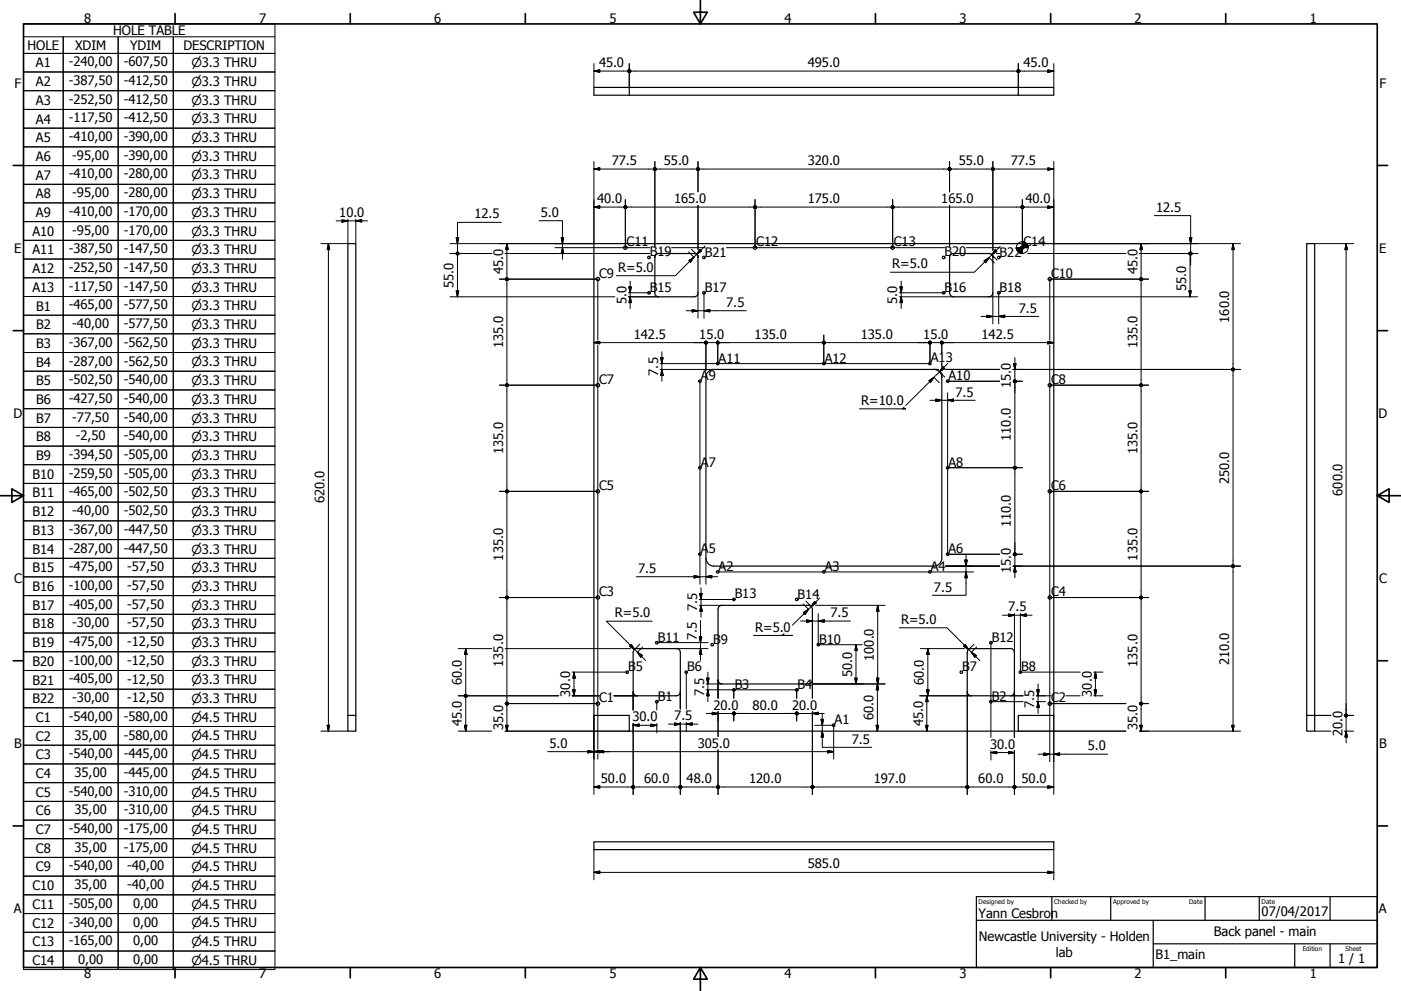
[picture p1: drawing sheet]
<svg xmlns="http://www.w3.org/2000/svg" width="594mm" height="420mm" viewBox="0 0 594 420" stroke-linecap="round" stroke-linejoin="round" font-family="sans-serif">
<defs><g id="words">
<g font-size="5.5">
<text x="35.6" y="9.8">8</text>
<text x="109.9" y="9.8">7</text>
<text x="184.1" y="9.8">6</text>
<text x="258.4" y="9.8">5</text>
<text x="332.6" y="9.8">4</text>
<text x="406.8" y="9.8">3</text>
<text x="481.1" y="9.8">2</text>
<text x="555.4" y="9.8">1</text>
<text x="47.9" y="14.9">HOLE TABLE</text>
<text x="11.7" y="21.1">HOLE</text>
<text x="31.9" y="21.1">XDIM</text>
<text x="55.2" y="21.1">YDIM</text>
<text x="77.8" y="21.1">DESCRIPTION</text>
<text x="15.2" y="28.6">A1</text>
<text x="29.1" y="28.1">-240,00</text>
<text x="52.5" y="28.1">-607,50</text>
<text x="254" y="28.6">45.0</text>
<text x="342.5" y="28.6">495.0</text>
<text x="434" y="28.6">45.0</text>
<text x="6.2" y="37.2">F</text>
<text x="15.2" y="36.6">A2</text>
<text x="29.1" y="36">-387,50</text>
<text x="52.5" y="36">-412,50</text>
<text x="585" y="37.2">F</text>
<text x="15.2" y="44.4">A3</text>
<text x="29.1" y="44">-252,50</text>
<text x="52.5" y="44">-412,50</text>
<text x="15.2" y="52.4">A4</text>
<text x="29.1" y="51.9">-117,50</text>
<text x="52.5" y="51.9">-412,50</text>
<text x="29.1" y="59.9">-410,00</text>
<text x="52.5" y="59.9">-390,00</text>
<text x="15.2" y="60.2">A5</text>
<text x="15.2" y="68.2">A6</text>
<text x="30.6" y="67.8">-95,00</text>
<text x="52.5" y="67.8">-390,00</text>
<text x="259.4" y="70">77.5</text>
<text x="281.5" y="70">55.0</text>
<text x="342.5" y="70">320.0</text>
<text x="406.5" y="70">55.0</text>
<text x="428.6" y="70">77.5</text>
<text x="15.2" y="76.2">A7</text>
<text x="29.1" y="75.7">-410,00</text>
<text x="52.5" y="75.7">-280,00</text>
<text x="30.6" y="83.6">-95,00</text>
<text x="52.5" y="83.6">-280,00</text>
<text x="15.2" y="84.1">A8</text>
<text x="253.2" y="86.2">40.0</text>
<text x="285.8" y="86.2">165.0</text>
<text x="342.5" y="86.2">175.0</text>
<text x="399.2" y="86.2">165.0</text>
<text x="434.8" y="86.2">40.0</text>
<text x="490.2" y="89.8">12.5</text>
<text x="15.2" y="92">A9</text>
<text x="29.1" y="91.5">-410,00</text>
<text x="52.5" y="91.5">-170,00</text>
<text x="143.8" y="92.1">10.0</text>
<text x="201.2" y="92.6">12.5</text>
<text x="229.4" y="92">5.0</text>
<text x="13.7" y="99.9">A10</text>
<text x="30.6" y="99.5">-95,00</text>
<text x="52.5" y="99.5">-170,00</text>
<text x="6" y="107.2">E</text>
<text x="13.7" y="107.9">A11</text>
<text x="29.1" y="107.4">-387,50</text>
<text x="52.5" y="107.4">-147,50</text>
<text x="265.7" y="104.4">C11</text>
<text x="320.7" y="104.4">C12</text>
<text x="379" y="104.4">C13</text>
<text x="434" y="104.4">C14</text>
<text x="584.8" y="107.2">E</text>
<text x="275.5" y="108.7">B19</text>
<text x="298.9" y="108.8">B21</text>
<text x="378.3" y="113.8">R=5.0</text>
<text x="400.6" y="108.7">B20</text>
<text x="423.9" y="108.8">B22</text>
<text x="13.7" y="115.9">A12</text>
<text x="29.1" y="115.4">-252,50</text>
<text x="52.5" y="115.4">-147,50</text>
<text x="213.4" y="116.1" transform="rotate(-90 213.4 116.1)">45.0</text>
<text x="254" y="117.7">C9</text>
<text x="262.1" y="115.3">R=5.0</text>
<text x="445.7" y="117.7">C10</text>
<text x="482.3" y="116.1" transform="rotate(-90 482.3 116.1)">45.0</text>
<text x="13.7" y="123.7">A13</text>
<text x="29.1" y="123.3">-117,50</text>
<text x="52.5" y="123.3">-147,50</text>
<text x="192.3" y="122" transform="rotate(-90 192.3 122)">55.0</text>
<text x="275.5" y="123.7">B</text>
<text x="278.8" y="123.7">15</text>
<text x="298.9" y="123.7">B17</text>
<text x="400.6" y="123.7">B</text>
<text x="403.8" y="123.7">16</text>
<text x="423.9" y="123.7">B18</text>
<text x="503" y="123.4" transform="rotate(-90 503 123.4)">55.0</text>
<text x="15.3" y="131.7">B1</text>
<text x="29.1" y="131.2">-465,00</text>
<text x="52.5" y="131.2">-577,50</text>
<text x="265.6" y="128.8" transform="rotate(-90 265.6 128.8)">5.0</text>
<text x="308" y="130.2">7.5</text>
<text x="380.5" y="128.8" transform="rotate(-90 380.5 128.8)">5.0</text>
<text x="432.1" y="132.6">7.5</text>
<text x="521.2" y="136.8" transform="rotate(-90 521.2 136.8)">160.0</text>
<text x="15.3" y="139.6">B2</text>
<text x="30.6" y="139.1">-40,00</text>
<text x="52.5" y="139.1">-577,50</text>
<text x="268.7" y="143.7">142.5</text>
<text x="296.5" y="143.7">15.0</text>
<text x="320" y="143.7">135.0</text>
<text x="365" y="143.7">135.0</text>
<text x="391.5" y="143.7">15.0</text>
<text x="416.2" y="143.7">142.5</text>
<text x="15.3" y="147.5">B3</text>
<text x="29.1" y="147">-367,00</text>
<text x="52.5" y="147">-562,50</text>
<text x="213.4" y="147.6" transform="rotate(-90 213.4 147.6)">135.0</text>
<text x="482.3" y="147.6" transform="rotate(-90 482.3 147.6)">135.0</text>
<text x="15.3" y="155.4">B4</text>
<text x="29.1" y="155">-287,00</text>
<text x="52.5" y="155">-562,50</text>
<text x="304.7" y="153.8">A11</text>
<text x="349.7" y="153.8">A12</text>
<text x="394.7" y="153.6">A13</text>
<text x="279.1" y="159.2" transform="rotate(-90 279.1 159.2)">7.5</text>
<text x="297.2" y="161.2">A</text>
<text x="300.5" y="161.2">9</text>
<text x="402.2" y="161.2">A10</text>
<text x="15.3" y="163.3">B5</text>
<text x="29.1" y="162.9">-502,50</text>
<text x="52.5" y="162.9">-540,00</text>
<text x="254" y="162.7">C7</text>
<text x="428.7" y="164.4" transform="rotate(-90 428.7 164.4)">15.0</text>
<text x="445.7" y="162.7">C8</text>
<text x="15.3" y="171.3">B6</text>
<text x="29.1" y="170.9">-427,50</text>
<text x="52.5" y="170.9">-540,00</text>
<text x="365.2" y="171.7">R=10.0</text>
<text x="405.1" y="168.1">7.5</text>
<text x="5.7" y="177.1">D</text>
<text x="15.3" y="179.2">B7</text>
<text x="30.6" y="178.8">-77,50</text>
<text x="52.5" y="178.8">-540,00</text>
<text x="584.5" y="177.1">D</text>
<text x="15.3" y="187.2">B8</text>
<text x="32.1" y="186.7">-2,50</text>
<text x="52.5" y="186.7">-540,00</text>
<text x="428.7" y="186.8" transform="rotate(-90 428.7 186.8)">110.0</text>
<text x="15.3" y="195.1">B9</text>
<text x="29.1" y="194.6">-394,50</text>
<text x="52.5" y="194.6">-505,00</text>
<text x="213.4" y="192.6" transform="rotate(-90 213.4 192.6)">135.0</text>
<text x="297.2" y="197.9">A</text>
<text x="300.5" y="197.9">7</text>
<text x="402.2" y="197.8">A8</text>
<text x="482.3" y="192.6" transform="rotate(-90 482.3 192.6)">135.0</text>
<text x="13.8" y="203">B10</text>
<text x="29.1" y="202.5">-259,50</text>
<text x="52.5" y="202.5">-505,00</text>
<text x="254" y="207.7">C5</text>
<text x="445.7" y="207.7">C6</text>
<text x="521.2" y="205.1" transform="rotate(-90 521.2 205.1)">250.0</text>
<text x="13.8" y="210.9">B11</text>
<text x="29.1" y="210.5">-465,00</text>
<text x="52.5" y="210.5">-502,50</text>
<text x="137.6" y="213.5" transform="rotate(-90 137.6 213.5)">620.0</text>
<text x="569.2" y="210.2" transform="rotate(-90 569.2 210.2)">600.0</text>
<text x="13.8" y="218.9">B12</text>
<text x="30.6" y="218.4">-40,00</text>
<text x="52.5" y="218.4">-502,50</text>
<text x="13.8" y="226.8">B13</text>
<text x="29.1" y="226.4">-367,00</text>
<text x="52.5" y="226.4">-447,50</text>
<text x="428.7" y="223.5" transform="rotate(-90 428.7 223.5)">110.0</text>
<text x="13.8" y="234.7">B14</text>
<text x="29.1" y="234.3">-287,00</text>
<text x="52.5" y="234.3">-447,50</text>
<text x="213.4" y="237.7" transform="rotate(-90 213.4 237.7)">135.0</text>
<text x="297.2" y="234.5">A</text>
<text x="300.5" y="234.5">5</text>
<text x="402.2" y="234.5">A6</text>
<text x="482.3" y="237.7" transform="rotate(-90 482.3 237.7)">135.0</text>
<text x="13.8" y="242.6">B15</text>
<text x="29.1" y="242.2">-475,00</text>
<text x="54" y="242.2">-57,50</text>
<text x="270.6" y="242.9">7.5</text>
<text x="304.7" y="242.1">A2</text>
<text x="349.7" y="242">A3</text>
<text x="394.7" y="242.1">A4</text>
<text x="428.7" y="242.8" transform="rotate(-90 428.7 242.8)">15.0</text>
<text x="6" y="247.2">C</text>
<text x="13.8" y="250.5">B16</text>
<text x="29.1" y="250.1">-100,00</text>
<text x="54" y="250.1">-57,50</text>
<text x="396" y="250.8">7.5</text>
<text x="584.8" y="247.2">C</text>
<text x="254" y="252.7">C3</text>
<text x="311.5" y="253.7">B13</text>
<text x="338.2" y="253.8">B14</text>
<text x="445.7" y="252.7">C4</text>
<text x="13.8" y="258.5">B17</text>
<text x="29.1" y="258">-405,00</text>
<text x="54" y="258">-57,50</text>
<text x="260.7" y="261.8">R=5.0</text>
<text x="295.7" y="259.2" transform="rotate(-90 295.7 259.2)">7.5</text>
<text x="352.2" y="261.7">7.5</text>
<text x="427.5" y="259.2">7.5</text>
<text x="13.8" y="266.4">B18</text>
<text x="30.6" y="266">-30,00</text>
<text x="54" y="266">-57,50</text>
<text x="320.2" y="267.8">R=5.0</text>
<text x="382.1" y="264.6">R=5.0</text>
<text x="13.8" y="274.4">B19</text>
<text x="29.1" y="273.9">-475,00</text>
<text x="54" y="273.9">-12,50</text>
<text x="278.9" y="272.1">B11</text>
<text x="295.5" y="271.5" transform="rotate(-90 295.5 271.5)">7.5</text>
<text x="302.4" y="272.8">B</text>
<text x="305.6" y="272.8">9</text>
<text x="347.4" y="272.8">B10</text>
<text x="420.6" y="272.1">B12</text>
<text x="29.1" y="281.9">-100,00</text>
<text x="54" y="281.9">-12,50</text>
<text x="370.5" y="280.1" transform="rotate(-90 370.5 280.1)">100.0</text>
<text x="521.2" y="281.9" transform="rotate(-90 521.2 281.9)">210.0</text>
<text x="13.8" y="282.3">B20</text>
<text x="213.4" y="282.6" transform="rotate(-90 213.4 282.6)">135.0</text>
<text x="266.4" y="284.5">B</text>
<text x="269.6" y="284.5">5</text>
<text x="291.4" y="284.5">B6</text>
<text x="361.4" y="287" transform="rotate(-90 361.4 287)">50.0</text>
<text x="408.1" y="284.6">B</text>
<text x="411.3" y="284.6">7</text>
<text x="433.1" y="284.5">B8</text>
<text x="482.3" y="282.6" transform="rotate(-90 482.3 282.6)">135.0</text>
<text x="13.8" y="290.2">B21</text>
<text x="29.1" y="289.7">-405,00</text>
<text x="54" y="289.8">-12,50</text>
<text x="195.9" y="290.3" transform="rotate(-90 195.9 290.3)">60.0</text>
<text x="311.5" y="292">B3</text>
<text x="338.2" y="292.1">B4</text>
<text x="391.8" y="290.3" transform="rotate(-90 391.8 290.3)">60.0</text>
<text x="13.8" y="298.2">B22</text>
<text x="30.6" y="297.7">-30,00</text>
<text x="54" y="297.7">-12,50</text>
<text x="241.8" y="295.3" transform="rotate(-90 241.8 295.3)">30.0</text>
<text x="254" y="297.7">C1</text>
<text x="278.9" y="297.1">B1</text>
<text x="298.6" y="295.1" transform="rotate(-90 298.6 295.1)">7.5</text>
<text x="420.6" y="297.1">B2</text>
<text x="445.7" y="297.7">C2</text>
<text x="462.9" y="295.3" transform="rotate(-90 462.9 295.3)">30.0</text>
<text x="29.1" y="305.6">-540,00</text>
<text x="52.5" y="305.6">-580,00</text>
<text x="268.2" y="305.9">30.0</text>
<text x="285.9" y="305.4">7.5</text>
<text x="302.5" y="300.8">20.0</text>
<text x="319.2" y="300.8">80.0</text>
<text x="335.9" y="300.8">20.0</text>
<text x="370.4" y="305.3" transform="rotate(-90 370.4 305.3)">60.0</text>
<text x="438.6" y="300.1" transform="rotate(-90 438.6 300.1)">7.5</text>
<text x="15.2" y="306">C1</text>
<text x="195.9" y="307.8" transform="rotate(-90 195.9 307.8)">45.0</text>
<text x="213.4" y="309.5" transform="rotate(-90 213.4 309.5)">35.0</text>
<text x="353.9" y="307.1">A1</text>
<text x="391.4" y="307.8" transform="rotate(-90 391.4 307.8)">45.0</text>
<text x="482.3" y="309.5" transform="rotate(-90 482.3 309.5)">35.0</text>
<text x="6" y="317.2">B</text>
<text x="15.2" y="314">C2</text>
<text x="31.6" y="313.5">35,00</text>
<text x="52.5" y="313.5">-580,00</text>
<text x="233" y="317.1">5.0</text>
<text x="295.8" y="317.1">305.0</text>
<text x="361.3" y="315.3">7.5</text>
<text x="419.8" y="317.5">30.0</text>
<text x="569.2" y="312" transform="rotate(-90 569.2 312)">20.0</text>
<text x="584.8" y="317.2">B</text>
<text x="15.2" y="321.9">C3</text>
<text x="29.1" y="321.5">-540,00</text>
<text x="52.5" y="321.5">-445,00</text>
<text x="461.3" y="318.2">5.0</text>
<text x="15.2" y="329.9">C4</text>
<text x="31.6" y="329.4">35,00</text>
<text x="52.5" y="329.4">-445,00</text>
<text x="254.8" y="332.1">50.0</text>
<text x="273.2" y="332.1">60.0</text>
<text x="291.1" y="332.1">48.0</text>
<text x="317.7" y="332.1">120.0</text>
<text x="370.5" y="332.1">197.0</text>
<text x="414.8" y="332.1">60.0</text>
<text x="433.2" y="332.1">50.0</text>
<text x="15.2" y="337.8">C5</text>
<text x="29.1" y="337.4">-540,00</text>
<text x="52.5" y="337.4">-310,00</text>
<text x="15.2" y="345.7">C6</text>
<text x="31.6" y="345.2">35,00</text>
<text x="52.5" y="345.2">-310,00</text>
<text x="15.2" y="353.7">C7</text>
<text x="29.1" y="353.2">-540,00</text>
<text x="52.5" y="353.2">-175,00</text>
<text x="15.2" y="361.5">C8</text>
<text x="31.6" y="361.1">35,00</text>
<text x="52.5" y="361.1">-175,00</text>
<text x="15.2" y="369.5">C9</text>
<text x="29.1" y="369">-540,00</text>
<text x="54" y="369">-40,00</text>
<text x="342.5" y="368.2">585.0</text>
<text x="13.7" y="377.4">C10</text>
<text x="31.6" y="377">35,00</text>
<text x="54" y="377">-40,00</text>
<text x="5.9" y="387.1">A</text>
<text x="13.7" y="385.4">C11</text>
<text x="29.1" y="384.9">-505,00</text>
<text x="56.5" y="384.9">0,00</text>
<text x="415" y="389">Yann Cesbron</text>
<text x="535" y="388.3">07/04/2017</text>
<text x="584.7" y="387.1">A</text>
<text x="13.7" y="393.3">C12</text>
<text x="29.1" y="392.9">-340,00</text>
<text x="56.5" y="392.9">0,00</text>
<text x="13.7" y="401.2">C13</text>
<text x="29.1" y="400.7">-165,00</text>
<text x="56.5" y="400.7">0,00</text>
<text x="415.1" y="398.9">Newcastle University - Holden</text>
<text x="514.7" y="396.7">Back panel - main</text>
<text x="447.7" y="405.6">lab</text>
<text x="490" y="406.8">B1_main</text>
<text x="13.7" y="409.2">C14</text>
<text x="33.1" y="408.7">0,00</text>
<text x="56.5" y="408.7">0,00</text>
<text x="567.4" y="408.3">1 / 1</text>
<text x="35.6" y="414.6">8</text>
<text x="109.9" y="414.6">7</text>
<text x="184.1" y="414.6">6</text>
<text x="258.4" y="414.6">5</text>
<text x="332.6" y="414.6">4</text>
<text x="406.8" y="414.6">3</text>
<text x="481.1" y="414.6">2</text>
<text x="555.4" y="414.6">1</text>
</g>
<g font-size="5.3">
<text x="81.2" y="28.5">⌀3.3 THRU</text>
<text x="81.2" y="36.4">⌀3.3 THRU</text>
<text x="81.2" y="44.4">⌀3.3 THRU</text>
<text x="81.2" y="52.3">⌀3.3 THRU</text>
<text x="81.2" y="60.2">⌀3.3 THRU</text>
<text x="81.2" y="68.2">⌀3.3 THRU</text>
<text x="81.2" y="76.1">⌀3.3 THRU</text>
<text x="81.2" y="84">⌀3.3 THRU</text>
<text x="81.2" y="91.9">⌀3.3 THRU</text>
<text x="81.2" y="99.9">⌀3.3 THRU</text>
<text x="81.2" y="107.8">⌀3.3 THRU</text>
<text x="81.2" y="115.7">⌀3.3 THRU</text>
<text x="81.2" y="123.7">⌀3.3 THRU</text>
<text x="81.2" y="131.6">⌀3.3 THRU</text>
<text x="81.2" y="139.5">⌀3.3 THRU</text>
<text x="81.2" y="147.4">⌀3.3 THRU</text>
<text x="81.2" y="155.4">⌀3.3 THRU</text>
<text x="81.2" y="163.3">⌀3.3 THRU</text>
<text x="81.2" y="171.2">⌀3.3 THRU</text>
<text x="81.2" y="179.2">⌀3.3 THRU</text>
<text x="81.2" y="187">⌀3.3 THRU</text>
<text x="81.2" y="195">⌀3.3 THRU</text>
<text x="81.2" y="202.9">⌀3.3 THRU</text>
<text x="81.2" y="210.9">⌀3.3 THRU</text>
<text x="81.2" y="218.8">⌀3.3 THRU</text>
<text x="81.2" y="226.7">⌀3.3 THRU</text>
<text x="81.2" y="234.7">⌀3.3 THRU</text>
<text x="81.2" y="242.5">⌀3.3 THRU</text>
<text x="81.2" y="250.5">⌀3.3 THRU</text>
<text x="81.2" y="258.4">⌀3.3 THRU</text>
<text x="81.2" y="266.4">⌀3.3 THRU</text>
<text x="81.2" y="274.3">⌀3.3 THRU</text>
<text x="81.2" y="282.2">⌀3.3 THRU</text>
<text x="81.2" y="290.2">⌀3.3 THRU</text>
<text x="81.2" y="298">⌀3.3 THRU</text>
<text x="81.2" y="306">⌀4.5 THRU</text>
<text x="81.2" y="313.9">⌀4.5 THRU</text>
<text x="81.2" y="321.9">⌀4.5 THRU</text>
<text x="81.2" y="329.8">⌀4.5 THRU</text>
<text x="81.2" y="337.7">⌀4.5 THRU</text>
<text x="81.2" y="345.6">⌀4.5 THRU</text>
<text x="81.2" y="353.5">⌀4.5 THRU</text>
<text x="81.2" y="361.5">⌀4.5 THRU</text>
<text x="81.2" y="369.4">⌀4.5 THRU</text>
<text x="81.2" y="377.4">⌀4.5 THRU</text>
<text x="81.2" y="385.3">⌀4.5 THRU</text>
<text x="81.2" y="393.2">⌀4.5 THRU</text>
<text x="81.2" y="401.1">⌀4.5 THRU</text>
<text x="81.2" y="409">⌀4.5 THRU</text>
</g>
<g font-size="2.7">
<text x="415" y="383.3">Designed by</text>
<text x="447" y="383.3">Checked by</text>
<text x="472" y="383.3">Approved by</text>
<text x="504.3" y="383.1">Date</text>
<text x="535" y="383.1">Date</text>
<text x="552.4" y="403.3">Edition</text>
<text x="570.5" y="403.3">Sheet</text>
</g>
</g></defs>
<!-- layer: Visible (ISO) -->
<g fill="none" stroke="#000" stroke-width=".51">
<path d="M266.8 37.1h180v3.3h-15v-3.3M266.8 40.4v-3.3h-15v3.3h180M251.8 103.3h195v200h-15v6.7h-165v-6.7h-15zM277.7 109.1l-.1 15.1 .5 1.1 1.2 .5h15M294.3 107.5h-15l-1.2 .5-.5 1.2M294.4 107.5l1.1 .5 .5 1.2M296 109.1v15M402.7 109.1v15.1l.4 1.1 1.2 .5h15.1l1.1-.5 .5-1.1v-15.1M402.7 109.2l.4-1.2 1.2-.5h15.1l1.1 .5 .5 1.2M296 124.2l-.5 1.1-1.1 .5M396 156.6h-93.3a3.3 3.3 0 0 0-3.4 3.4v76.6M396 156.6a3.3 3.3 0 0 1 3.4 3.4v76.6"/>
<path d="M299.3 236.7a3.3 3.3 0 0 0 3.4 3.3h93.3M399.4 236.7a3.3 3.3 0 0 1-3.4 3.3M305 257.1l1.1-.5h36.7l1.2 .5 .5 1.2v30l-.5 1.2-1.2 .5h-36.6l-1.2-.5-.5-1.2v-30zM268.5 276.6v16.7l.5 1.2 1.2 .5M270.2 274.9l-1.2 .5-.5 1.2M270.2 275h16.6M286.8 274.9l1.2 .5 .5 1.2M288.5 276.6v16.7l-.5 1.2-1.2 .5M410.1 276.6v16.7l.5 1.2 1.2 .5h16.7l1.2-.5 .4-1.2v-16.7M411.8 275h16.7M411.8 274.9l-1.2 .5-.5 1.2M428.5 274.9l1.2 .5 .4 1.2"/>
<path d="M270.2 295h16.6M147.5 303.3h3.4v6.7h-3.4zM147.5 303.3v-200h3.4v200M554.1 303.3v-200h3.4v206.7h-3.4v-6.7h3.4M251.8 356.9h195v3.3h-195z"/>
<circle cx="253.5" cy="118.3" r=".73"/>
<circle cx="265.1" cy="105" r=".73"/>
<circle cx="275.2" cy="109.2" r=".54"/>
<circle cx="298.5" cy="109.2" r=".54"/>
<circle cx="320.1" cy="105" r=".73"/>
<circle cx="378.5" cy="105" r=".73"/>
<circle cx="400.1" cy="109.2" r=".54"/>
<circle cx="423.5" cy="109.2" r=".54"/>
<circle cx="433.5" cy="105" r=".73"/>
<circle cx="445.2" cy="118.3" r=".73"/>
<circle cx="275.2" cy="124.2" r=".54"/>
<circle cx="298.5" cy="124.2" r=".54"/>
<circle cx="400.1" cy="124.2" r=".54"/>
<circle cx="423.5" cy="124.2" r=".54"/>
<circle cx="304.3" cy="154.1" r=".54"/>
<circle cx="349.3" cy="154.1" r=".54"/>
<circle cx="394.3" cy="154.1" r=".54"/>
<circle cx="253.5" cy="163.3" r=".73"/>
<circle cx="296.8" cy="161.6" r=".54"/>
<circle cx="401.9" cy="161.6" r=".54"/>
<circle cx="445.2" cy="163.3" r=".73"/>
<circle cx="296.8" cy="198.3" r=".54"/>
<circle cx="401.9" cy="198.3" r=".54"/>
<circle cx="253.5" cy="208.3" r=".73"/>
<circle cx="445.2" cy="208.3" r=".73"/>
<circle cx="296.8" cy="235" r=".54"/>
<circle cx="401.9" cy="235" r=".54"/>
<circle cx="253.5" cy="253.3" r=".73"/>
<circle cx="304.3" cy="242.5" r=".54"/>
<circle cx="311.2" cy="254.1" r=".54"/>
<circle cx="337.9" cy="254.1" r=".54"/>
<circle cx="349.3" cy="242.5" r=".54"/>
<circle cx="394.3" cy="242.5" r=".54"/>
<circle cx="445.2" cy="253.3" r=".73"/>
<circle cx="278.5" cy="272.5" r=".54"/>
<circle cx="302" cy="273.3" r=".54"/>
<circle cx="347" cy="273.3" r=".54"/>
<circle cx="420.1" cy="272.5" r=".54"/>
<circle cx="253.5" cy="298.3" r=".73"/>
<circle cx="266" cy="285" r=".54"/>
<circle cx="278.5" cy="297.5" r=".54"/>
<circle cx="291" cy="285" r=".54"/>
<circle cx="311.2" cy="292.5" r=".54"/>
<circle cx="337.9" cy="292.5" r=".54"/>
<circle cx="407.6" cy="285" r=".54"/>
<circle cx="420.1" cy="297.5" r=".54"/>
<circle cx="432.7" cy="285" r=".54"/>
<circle cx="445.2" cy="298.3" r=".73"/>
<circle cx="353.5" cy="307.5" r=".54"/>
</g>
<!-- layer: Border (ISO) -->
<g fill="none" stroke="#000" stroke-width=".7">
<path d="M10 10.1h574v400.1h-574zM74.2 5.8v4.3M148.5 5.8v4.3M222.8 5.8v4.3M297 .2v9.9l-2.9-4.9h5.8l-2.9 4.9M371.2 5.8v4.3M445.5 5.8v4.3M519.7 5.8v4.3M5.6 70.1h4.4M584 70.1h4.4M5.6 140.2h4.4M584 140.2h4.4"/>
<path d="M0 210.2h10l-5-3v5.8l5-2.8M584 210.2l5 2.8v-5.8l-5 3h10M5.6 280.1h4.4M584 280.1h4.4M5.6 350.2h4.4M584 350.2h4.4M74.2 410.2v4.4M148.5 410.2v4.4M222.8 410.2v4.4M297 410.2l2.9 4.9h-5.8l2.9-4.9v10M371.2 410.2v4.4M445.5 410.2v4.4"/>
<path d="M519.7 410.2v4.4"/>
</g>
<!-- layer: Title (ISO) -->
<path d="M414 380.2h170v30h-170zM414 390.2h170M446 380.2v10M471 380.2v10M489 390.2v20M511 380.2v10M534 380.2v10M564 380.2v10M489 400.2h95M549 400.2v10M564 400.2v10" fill="none" stroke="#000" stroke-width=".51"/>
<!-- layer: Dimension (ISO) -->
<g fill="none" stroke="#000" stroke-width=".42">
<path d="M251.8 30.1l2.5-.5v1zM251.8 30.1h14.4M251.8 27v10.1M266.8 27v10.1M267.5 30.1h163.7M431.8 27v10.1M432.4 30.1h14.4M444.3 29.6l2.5 .5-2.5 .5zM446.8 27v10.1M251.8 71.7l2.5-.5v.9zM251.8 68.5v34.8h-61M251.8 71.7h25.3"/>
<path d="M277.7 68.5v36.1M278.3 71.7h17M296 68.5v12.8M296.6 71.7h105.4M402.7 68.5v12.8M403.3 71.7h17.1M421 68.5v37.7M421.6 71.7h25.2M444.3 71.2l2.5 .5-2.5 .4zM446.8 68.5v34.8h79.2M142.5 93.6h13.3M145 93.2l2.5 .4-2.5 .5z"/>
<path d="M147.5 92.9v10.4h-11.4M150.9 93.6l2.5-.4v.9zM150.9 92.9v10.4M212.6 94.3h-18.6v13.2M228.6 93.6h9.9v16.4M251.8 87.8l2.5-.5v1zM251.8 87.8h12.7M265.2 84.6v20.4M265.8 87.8h53.7M296 87v18.8M320.2 84.6v20.4M320.8 87.8h57.1"/>
<path d="M378.5 84.6v20.4M379.1 87.8h53.8M402.7 87v17.6M433.5 84.6v17.4M434.1 87.8h12.7M444.3 87.3l2.5 .5-2.5 .5zM489.5 91.4h15.4v16.1M139.3 103.3l.5 2.5h-1.1zM139.3 103.3v206.7M190.8 107.5h17.7M193.5 100.8h1l-.5 2.5zM194 108.1v17.7"/>
<path d="M211.8 118.3h41.7v26M214.2 107.5h61.3M214.9 103.3l.6 2.5h-1.1zM214.9 103.3v14.4M214.9 118.9v43.8M235.3 105h40.2M238 100.8h1l-.5 2.5zM238.5 105l.5 2.5h-1zM267.2 119.2v11.6M277.7 108.8v.3M284.8 105h14.1M292 106.8l2.3 2.3"/>
<path d="M292.1 110.5l2.1-1.4-1.4 2.1zM293.2 105.6l2.3 2.4M296 108.3v.8M296.8 105.8l.7 .7-2.1 1.4zM299 104.3l-12.6 12.6h-25M308.1 105h92.5M382.1 119.2v11.6M402.7 108.8v.3M409.8 105h14.1M417.3 110.6l2.1-1.4-1.4 2.2zM419.4 107.5h.8M419.4 109.1l2.2 2.4"/>
<path d="M420.5 108l2.3 2.3M421 108.3v.8M422 105.9l.7 .7-2.1 1.5zM422.5 107.5h1.4M424.1 104.5l-11 10.9h-35.5M435.9 107.5h41.5M483.1 107.5h25M483.9 103.3l.5 2.5h-1zM483.9 103.3v14.4M483.9 118.9v43.8M487 118.3h-41.9v26M504.4 100.8h1l-.5 2.5z"/>
<path d="M504.6 108.1v17.7M504.9 108.1v4.4M522.9 103.3l.4 2.5h-.9zM522.9 103.3v52.7M557.5 103.3h16.5M570.8 103.3l.5 2.5h-1zM570.8 103.3v199.4M190.8 125.8h69.9M193.5 123.3h1l-.5 2.5zM266.4 125.8h12.9M266.4 124.1h8.7M266.7 121.6h1l-.5 2.5z"/>
<path d="M267.2 125.8l.5 2.5h-1zM291 131.7h25.4M293.5 131.3l2.5 .4-2.5 .5zM296 124.1v10.8M298.5 131.7l2.5-.4v.9zM298.5 124.1v10.8M381.4 125.8h22.9M381.4 124.1h18.8M381.6 121.6h1.1l-.6 2.5zM382.1 125.8l.6 2.5h-1.1zM416 134.2h24.5M418.5 133.6l2.5 .6-2.5 .5z"/>
<path d="M419.4 125.8h88.4M421 124.1v13.2M423.5 134.2l2.5-.6v1.1zM423.5 124.1v13.2M504.2 123.3h.9l-.5 2.5zM251.8 145.3l2.5-.5v1zM251.8 145.3h46.9M253.5 146.3v171.4M279.9 156.6h22.7M280.2 151.6h1l-.5 2.6zM280.7 156.6l.5 2.6h-1zM280.7 149.1v12.5"/>
<path d="M299.3 145.3h5.1M299.3 144.5v12.6M304.4 144.5v9.7M304.9 145.3h43.8M349.3 142.1v12.1M349.9 145.3h43.8M394.3 145.3h5.1M394.3 144.5v9.7h-114.4M396 156.6h2M396 160l-12 11.9M396 160l2.3 2.2M398.3 157.6l2.3 2.3"/>
<path d="M398.4 157.6l-2.4 2.4M399.4 144.5v5.1M399.4 153.8v1.5M399.4 158.1v1.9M399.8 155.5l.7 .8-2.1 1.3zM399.9 145.3h46.9M400.7 156.6h23.2M401.9 154.1l-3.5 3.5M429.6 156.6h96.4M429.8 154.2h1l-.5 2.4zM430.3 151.6v10M444.3 144.8l2.5 .5-2.5 .5z"/>
<path d="M445.1 146.3v176.6M522.9 157.3v82.1M211.8 163.3h41.7M214.9 163.9v43.8M296.8 161.6v86.1M383.4 172.6l-.7 .7h1.3h-19.6M393.9 161.4l2.1-1.4-1.4 2.1zM394.3 169.7h19.2M396.8 169.2l2.6 .5-2.6 .5zM401.8 169.7l2.5-.5v1zM401.8 166.5v68.5h22.1M401.8 161.6h22.1"/>
<path d="M429.6 161.6h3.9M430.3 162.3v35.4M445.1 163.3h41.9M483.9 163.9v43.8M401.8 198.3h31.7M430.3 198.9v35.5M211.8 208.3h41.7M214.9 209v43.7M445.1 208.3h41.9M483.9 209v43.7M299.3 236.6v11.1M409.1 237.5h1l-.5 2.5z"/>
<path d="M409.6 235v17.4h-14.3M429.6 235h3.9M430.3 235v10M211.8 253.3h41.7M214.9 253.9v43.8M269.8 244.5h34.6M294.3 244l2.5 .5-2.5 .5zM296.5 256.6h9.6M296.5 254.2h14.6M296.7 251.6h1.1l-.6 2.6zM297.2 256.6l.6 2.5h-1.1zM297.2 249.2v12.5"/>
<path d="M299.3 244.5l2.5-.5v1zM304.4 242.5h108.4M340.6 256.1l2.2 2.2M340.7 259.7l2.1-1.4-1.4 2.2zM341.8 254.9l2.2 2.3M342.8 256.6h.9M345.4 255l.7 .7-2.1 1.5zM345.9 256.6h29.4M347.3 253.8l-11.3 11.2M347.5 253.6v.1M372.2 256.6l.5 2.5h-1zM372.2 256.6v33.4"/>
<path d="M401 240h22.9M409.6 242.5l.5 2.5h-1zM429.6 240h96.4M430.3 240l.5 2.5h-1zM445.1 253.3h41.9M483.9 253.9v43.8M522.9 240.6v69.4M194.3 275h14.2M197.5 275l.5 2.5h-1zM197.5 275v19.4M214.2 275h53.1M267 273.9l.7-.7 1.4 2.2z"/>
<path d="M269.3 275h.9M270.3 276.5l2.1 1.4-.7 .8zM271.3 273.1l-2.3 2.3M272.5 274.3l-2.3 2.3M276.5 263.4h-19.4l16.7 16.7M278.5 272.5h21.7M286.8 275h13.4M296.5 270h1.1l-.5 2.5zM297.1 275l.5 2.5h-1.1zM297.1 263.1v16.9M332.5 268.6l-.8 .8h4.3h-16.5M339.5 263.3h21.1"/>
<path d="M342 262.8l2.5 .5-2.5 .5zM347 263.3l2.5-.5v1zM347 260.1v13.2h18.7M363 273.3l.5 2.5h-1zM363 273.3v16.7M381.3 266.2h20.3l9.1 9.2M390.3 275h18.6M393.4 275l.6 2.5h-1.1zM393.4 275v20M409.3 273.2l1.4 2.2-2.1-1.4zM410.7 275.4l4.8 4.7M411 275h.8"/>
<path d="M411.9 276.5l2.1 1.5-.7 .7zM413 273.2l-2.3 2.2M414.1 274.3l-2.3 2.3M420.2 272.5v40.2M425.1 260.8h12.5M427.7 260.3l2.4 .5-2.4 .5zM430.1 260.1v16.5M432.7 260.8l2.5-.5v1zM432.7 260.1v24.9h25.4M194.3 295h42.6M197.5 295.6v14.4M214.2 298.3h39.3"/>
<path d="M214.9 298.9v11.1M242.6 295h11.4M242.6 285h23.4M242.9 292.5h1l-.5 2.5zM243.4 285l.5 2.5h-1zM243.4 285v10M260.3 295h9.9M268.5 293.3v7.7M278.5 297.5v3.5M288.5 293.3v7.3M291 285v15.6M299.4 290h6.7"/>
<path d="M299.4 292.5h38.4v3.5M299.7 287.5h1l-.5 2.5zM300.2 292.5l.5 2.5h-1zM300.2 285v12.5M304.5 288.3v7.7M311.1 292.5v3.5M344.5 288.3v7.7M344.5 290h30.8M362.5 287.5h1l-.5 2.5zM371.7 287.5h1l-.5 2.5zM372 290l.6 2.5h-1.1zM372 290v20"/>
<path d="M389.8 295h22M392.9 292.5h1.1l-.6 2.5zM393 295l.5 2.5h-.9zM393 295v15M410.1 293.3v43.5M420.2 297.5h13.6M428.5 295h5.3M430.1 293.3v19.4M439.4 295h6.3M439.4 297.5h4M439.7 292.5h1l-.5 2.5zM440.2 297.5l.5 2.5h-1z"/>
<path d="M440.2 290v12.5M445.1 298.3h32.3M452 295h6.1M463.7 295h4M463.7 285h4M464 292.5h1l-.5 2.5zM464.5 285l.5 2.5h-1zM464.5 285v10M483.1 298.3h3.9M483.9 298.9v11.1M136.1 310h11.4M138.7 307.5h1.1l-.5 2.5z"/>
<path d="M194.3 310h14.2M197 307.5h1l-.5 2.5zM214.2 310h52.6M214.4 307.5h1.1l-.6 2.5zM232.2 318.7h121.3M249.3 318.2l2.5 .5-2.5 .5zM251.8 318.7l2.5-.5v1zM251.8 303.3v33.5M253.5 318.7l2.5-.5v1zM253.5 319.7v2.2M268.5 307.5l2.5-.5v1zM268.5 306.7v30.1"/>
<path d="M268.5 307.5h10M276 307l2.5 .5-2.5 .5zM278.5 306.7v4M283.5 307h12.5M286 306.5l2.5 .5-2.5 .5zM288.5 306.2v30.6M291 307l2.5-.5v1zM291 306.2v4M299.5 302.5h11.6M302 302l2.5 .5-2.5 .5zM304.5 301.7v10.6M304.5 317.9v18.9"/>
<path d="M311.1 301.7v4M311.8 302.5h25.4M337.8 302.5h11.7M337.8 301.7v4M344.5 302.5l2.5-.5v1zM344.5 301.7v35.1M345.5 307.5h8v14.4M348.2 305h1l-.5 2.5zM348.7 310l.5 2.5h-1zM348.7 302.5v14.3h20.9M351 318.2l2.5 .5-2.5 .5zM371.5 307.5h1.1l-.6 2.5z"/>
<path d="M392.6 307.5h.9l-.5 2.5zM420.2 319.1l2.5-.5v1zM420.2 319.1h9.9M420.2 318.3v3.9M427.7 318.6l2.4 .5-2.4 .5zM430.1 318.3v18.5M431.8 310h45.6M440.2 319.8h29.5M442.7 319.3l2.4 .5-2.4 .5zM446.8 319.8l2.5-.5v1zM446.8 303.3v33.5M483.1 310h42.9"/>
<path d="M483.4 307.5h1l-.5 2.5zM522.4 307.5h.9l-.4 2.5zM557.5 303.3h6.8M557.5 310h6.8M570 303.3h4M570 310h4M570.8 310l.5 2.5h-1zM570.8 303.3v11.7M251.8 333.7l2.5-.5v1zM251.8 333.7h16M269.1 333.7h18.7M289.1 333.7h14.7"/>
<path d="M305.1 333.7h38.8M345.1 333.7h64.4M410.8 333.7h18.7M430.8 333.7h16M444.3 333.2l2.5 .5-2.5 .5zM251.8 369.9l2.5-.5v1zM251.8 360.2v12.8M251.8 369.9h195M444.3 369.4l2.5 .5-2.5 .5zM446.8 360.2v12.8"/>
<circle cx="433.5" cy="105" r="2.51"/>
</g>
<g fill="#000" stroke="#000" stroke-width=".42">
<path d="M251.8 30.1l2.5-.5zM251.8 30.1l2.5-.5v1zM266.8 29.5l.7 .6zM266.4 29.7l.4-.2 .7 .6zM266.4 29.7l1.1 .4h-1.3zM266.2 30.1h1.3l-1.1 .5zM266.4 30.6l1.1-.5-.7 .7zM267.5 30.1l-.7 .7zM267.5 30.1l-.2 .5zM431.8 29.5l.6 .6zM431.4 29.7l.4-.2 .6 .6zM431.4 29.7l1 .4h-1.2z"/>
<path d="M431.2 30.1h1.2l-1 .5zM431.4 30.6l1-.5-.6 .7zM431.8 30.8l.6-.7zM432.4 30.1l-.2 .5zM444.3 30.6l2.5-.5zM444.3 29.6l2.5 .5-2.5 .5zM251.8 71.7l2.5-.5zM251.8 71.7l2.5-.5v.9zM277.7 71l.6 .7zM277.2 71.2l.5-.2 .6 .7zM277.2 71.2l1.1 .5h-1.2zM277.1 71.7h1.2l-1.1 .4z"/>
<path d="M277.2 72.1l1.1-.4-.6 .5zM278.3 71.7l-.2 .4-.4 .1zM278.3 71.7l-.2 .4zM296 71l.6 .7zM295.5 71.2l.5-.2 .6 .7zM295.5 71.2l1.1 .5h-1.3zM295.3 71.7h1.3l-1.1 .4zM295.5 72.1l1.1-.4-.6 .5zM296 72.2l.6-.5zM296.6 71.7l-.2 .4zM402.7 71l.6 .7zM402.2 71.2l.5-.2 .6 .7z"/>
<path d="M402.2 71.2l1.1 .5h-1.3zM402 71.7h1.3l-1.1 .4zM402.2 72.1l1.1-.4-.6 .5zM402.7 72.2l.6-.5zM403.3 71.7l-.2 .4zM421 71l.6 .7zM420.6 71.2l.4-.2 .6 .7zM420.6 71.2l1 .5h-1.2zM420.4 71.7h1.2l-1 .4zM420.6 72.1l1-.4-.6 .5zM421 72.2l.6-.5zM421.6 71.7l-.2 .4z"/>
<path d="M444.3 72.1l2.5-.4zM444.3 71.2l2.5 .5-2.5 .4zM145 94.1l2.5-.5zM145 93.2l2.5 .4-2.5 .5zM150.9 93.6l2.5-.4zM150.9 93.6l2.5-.4v.9zM251.8 87.8l2.5-.5zM251.8 87.8l2.5-.5v1zM265.2 87.2l.6 .6zM264.7 87.4l.5-.2 .6 .6zM264.7 87.4l1.1 .4h-1.3zM264.5 87.8h1.3l-1.1 .4z"/>
<path d="M264.7 88.2l1.1-.4-.6 .6zM265.2 88.4l.6-.6zM265.8 87.8l-.2 .4zM320.2 87.2l.6 .6zM319.7 87.4l.5-.2 .6 .6zM319.7 87.4l1.1 .4h-1.3zM319.5 87.8h1.3l-1.1 .4zM319.7 88.2l1.1-.4-.6 .6zM320.2 88.4l.6-.6zM320.8 87.8l-.2 .4zM378.5 87.2l.6 .6zM378.1 87.4l.4-.2 .6 .6z"/>
<path d="M378.1 87.4l1 .4h-1.2zM377.9 87.8h1.2l-1 .4zM378.1 88.2l1-.4-.6 .6zM379.1 87.8l-.6 .6zM379.1 87.8l-.1 .4zM433.5 87.2l.6 .6zM433.1 87.4l.4-.2 .6 .6zM433.1 87.4l1 .4h-1.2zM432.9 87.8h1.2l-1 .4zM433.1 88.2l1-.4-.6 .6zM433.5 88.4l.6-.6zM434.1 87.8l-.1 .4z"/>
<path d="M444.3 88.3l2.5-.5zM444.3 87.3l2.5 .5-2.5 .5zM139.3 103.3l.5 2.5zM139.3 103.3l.5 2.5h-1.1zM193.5 100.8l.5 2.5zM193.5 100.8h1l-.5 2.5zM194 106.8l.6 .7zM193.5 107l.5-.2 .6 .7zM193.5 107l1.1 .5h-1.2zM193.4 107.5h1.2l-1.1 .4zM193.5 107.9l1.1-.4-.6 .6zM194 108.1l.6-.6z"/>
<path d="M194.6 107.5l-.2 .4zM214.9 103.3l.6 2.5zM214.9 103.3l.6 2.5h-1.1zM214.9 117.7l.7 .6zM214.5 117.9l.4-.2 .7 .6zM214.5 117.9l1.1 .4h-1.3zM214.3 118.3h1.3l-1.1 .5zM214.5 118.8l1.1-.5-.7 .6zM214.9 118.9l.7-.6zM215.6 118.3l-.2 .5zM238 100.8l.5 2.5zM238 100.8h1l-.5 2.5z"/>
<path d="M238.5 105l.5 2.5zM238.5 105l.5 2.5h-1zM294.2 109.1l-1.4 2.1zM292.1 110.5l2.1-1.4-1.4 2.1zM296.8 105.8l-1.4 2.1zM296.8 105.8l.7 .7-2.1 1.4zM419.4 109.2l-1.4 2.2zM417.3 110.6l2.1-1.4-1.4 2.2zM422 105.9l-1.4 2.2zM422 105.9l.7 .7-2.1 1.5zM431 105l.7 1.7-.5-.7zM431 105l1.6 2.3-.9-.6z"/>
<path d="M431 105l2.5 2.5-.9-.2zM433.5 105h2.5zM433.5 102.5l2.5 2.5h-2.5zM433.5 102.5v5zM431 105h2.5v2.5zM431 105h2.5zM435.3 103.2l.7 1.8zM434.5 102.7l.8 .5 .7 1.8zM433.5 102.5l1 .2 1.5 2.3zM483.9 103.3l.5 2.5zM483.9 103.3l.5 2.5h-1zM483.9 117.7l.6 .6z"/>
<path d="M483.4 117.9l.5-.2 .6 .6zM483.4 117.9l1.1 .4h-1.3zM483.2 118.3h1.3l-1.1 .5zM483.4 118.8l1.1-.5-.6 .6zM483.9 118.9l.6-.6zM484.5 118.3l-.2 .5zM504.4 100.8l.5 2.5zM504.4 100.8h1l-.5 2.5zM504.6 106.8l.7 .7zM504.2 107l.4-.2 .7 .7zM504.2 107l1.1 .5h-1.2zM504.1 107.5h1.2l-1.1 .4z"/>
<path d="M504.2 107.9l1.1-.4-.7 .6zM504.6 108.1l.7-.6zM505.3 107.5l-.2 .4zM504.9 106.8l.6 .7zM504.4 107l.5-.2 .6 .7zM504.4 107l1.1 .5h-1.2zM504.3 107.5h1.2l-1.1 .4zM504.4 107.9l1.1-.4-.6 .6zM505.5 107.5l-.6 .6zM505.5 107.5l-.2 .4zM522.9 103.3l.4 2.5zM522.9 103.3l.4 2.5h-.9z"/>
<path d="M570.8 103.3l.5 2.5zM570.8 103.3l.5 2.5h-1zM193.5 123.3l.5 2.5zM193.5 123.3h1l-.5 2.5zM266.7 121.6l.5 2.5zM266.7 121.6h1l-.5 2.5zM267.2 125.8l.5 2.5zM267.2 125.8l.5 2.5h-1zM293.5 132.2l2.5-.5zM293.5 131.3l2.5 .4-2.5 .5zM298.5 131.7l2.5-.4zM298.5 131.7l2.5-.4v.9z"/>
<path d="M381.6 121.6l.5 2.5zM381.6 121.6h1.1l-.6 2.5zM382.1 125.8l.6 2.5zM382.1 125.8l.6 2.5h-1.1zM418.5 134.7l2.5-.5zM418.5 133.6l2.5 .6-2.5 .5zM423.5 134.2l2.5-.6zM423.5 134.2l2.5-.6v1.1zM504.2 123.3l.4 2.5zM504.2 123.3h.9l-.5 2.5zM251.8 145.3l2.5-.5zM251.8 145.3l2.5-.5v1z"/>
<path d="M280.2 151.6l.5 2.6zM280.2 151.6h1l-.5 2.6zM280.7 156.6l.5 2.6zM280.7 156.6l.5 2.6h-1zM299.3 144.6l.7 .7zM298.9 144.8l.4-.2 .7 .7zM298.9 144.8l1.1 .5h-1.3zM298.7 145.3h1.3l-1.1 .4zM298.9 145.7l1.1-.4-.7 .6zM299.3 145.9l.7-.6zM300 145.3l-.2 .4zM304.4 144.6l.5 .7z"/>
<path d="M303.9 144.8l.5-.2 .5 .7zM303.9 144.8l1 .5h-1.2zM303.7 145.3h1.2l-1 .4zM303.9 145.7l1-.4-.5 .6zM304.9 145.3l-.5 .6zM304.9 145.3l-.1 .4zM349.3 144.6l.6 .7zM348.9 144.8l.4-.2 .6 .7zM348.9 144.8l1 .5h-1.2zM348.7 145.3h1.2l-1 .4zM348.9 145.7l1-.4-.6 .6zM349.3 145.9l.6-.6z"/>
<path d="M349.9 145.3l-.1 .4zM394.3 144.6l.7 .7zM393.9 144.8l.4-.2 .7 .7zM393.9 144.8l1.1 .5h-1.3zM393.7 145.3h1.3l-1.1 .4zM393.9 145.7l1.1-.4-.7 .6zM395 145.3l-.7 .6zM395 145.3l-.2 .4zM399.8 155.5l-1.4 2.1zM399.8 155.5l.7 .8-2.1 1.3zM399.4 144.6l.5 .7zM398.9 144.8l.5-.2 .5 .7z"/>
<path d="M398.9 144.8l1 .5h-1.2zM398.7 145.3h1.2l-1 .4zM398.9 145.7l1-.4-.5 .6zM399.9 145.3l-.5 .6zM399.9 145.3l-.1 .4zM429.8 154.2l.5 2.4zM429.8 154.2h1l-.5 2.4zM444.3 145.8l2.5-.5zM444.3 144.8l2.5 .5-2.5 .5zM522.9 156l.5 .6zM522.4 156.2l.5-.2 .5 .6zM522.4 156.2l1 .4h-1.2z"/>
<path d="M522.2 156.6h1.2l-1 .5zM522.4 157.1l1-.5-.5 .7zM523.4 156.6l-.5 .7zM523.4 156.6l-.2 .5zM214.9 162.7l.7 .6zM214.5 162.9l.4-.2 .7 .6zM214.5 162.9l1.1 .4h-1.3zM214.3 163.3h1.3l-1.1 .4zM214.5 163.7l1.1-.4-.7 .6zM214.9 163.9l.7-.6zM215.6 163.3l-.2 .4zM396 160l-1.4 2.1z"/>
<path d="M393.9 161.4l2.1-1.4-1.4 2.1zM396.8 170.2l2.6-.5zM396.8 169.2l2.6 .5-2.6 .5zM401.8 169.7l2.5-.5zM401.8 169.7l2.5-.5v1zM430.3 161l.7 .6zM429.9 161.2l.4-.2 .7 .6zM429.9 161.2l1.1 .4h-1.3zM429.7 161.6h1.3l-1.1 .5zM429.9 162.1l1.1-.5-.7 .7zM430.3 162.3l.7-.7zM431 161.6l-.2 .5z"/>
<path d="M483.9 162.7l.6 .6zM483.4 162.9l.5-.2 .6 .6zM483.4 162.9l1.1 .4h-1.3zM483.2 163.3h1.3l-1.1 .4zM483.4 163.7l1.1-.4-.6 .6zM483.9 163.9l.6-.6zM484.5 163.3l-.2 .4zM430.3 197.7l.7 .6zM429.9 197.8l.4-.1 .7 .6zM429.9 197.8l1.1 .5h-1.3zM429.7 198.3h1.3l-1.1 .4zM429.9 198.7l1.1-.4-.7 .6z"/>
<path d="M430.3 198.9l.7-.6zM431 198.3l-.2 .4zM214.9 207.7l.7 .6zM214.5 207.9l.4-.2 .7 .6zM214.5 207.9l1.1 .4h-1.3zM214.3 208.3h1.3l-1.1 .5zM214.5 208.8l1.1-.5-.7 .7zM214.9 209l.7-.7zM215.6 208.3l-.2 .5zM483.9 207.7l.6 .6zM483.4 207.9l.5-.2 .6 .6zM483.4 207.9l1.1 .4h-1.3z"/>
<path d="M483.2 208.3h1.3l-1.1 .5zM483.4 208.8l1.1-.5-.6 .7zM483.9 209l.6-.7zM484.5 208.3l-.2 .5zM409.1 237.5l.5 2.5zM409.1 237.5h1l-.5 2.5zM430.3 234.4l.7 .6zM429.9 234.5l.4-.1 .7 .6zM429.9 234.5l1.1 .5h-1.3zM429.7 235h1.3l-1.1 .4zM429.9 235.4l1.1-.4-.7 .6zM430.3 235.6l.7-.6z"/>
<path d="M431 235l-.2 .4zM214.9 252.7l.7 .6zM214.5 252.9l.4-.2 .7 .6zM214.5 252.9l1.1 .4h-1.3zM214.3 253.3h1.3l-1.1 .5zM214.5 253.8l1.1-.5-.7 .6zM214.9 253.9l.7-.6zM215.6 253.3l-.2 .5zM294.3 245l2.5-.5zM294.3 244l2.5 .5-2.5 .5zM296.7 251.6l.5 2.6zM296.7 251.6h1.1l-.6 2.6z"/>
<path d="M297.2 256.6l.6 2.5zM297.2 256.6l.6 2.5h-1.1zM299.3 244.5l2.5-.5zM299.3 244.5l2.5-.5v1zM345.4 255l-1.4 2.2zM345.4 255l.7 .7-2.1 1.5zM372.2 256.6l.5 2.5zM372.2 256.6l.5 2.5h-1zM409.6 242.5l.5 2.5zM409.6 242.5l.5 2.5h-1zM430.3 240l.5 2.5zM430.3 240l.5 2.5h-1z"/>
<path d="M483.9 252.7l.6 .6zM483.4 252.9l.5-.2 .6 .6zM483.4 252.9l1.1 .4h-1.3zM483.2 253.3h1.3l-1.1 .5zM483.4 253.8l1.1-.5-.6 .6zM483.9 253.9l.6-.6zM484.5 253.3l-.2 .5zM522.9 239.4l.5 .6zM522.4 239.6l.5-.2 .5 .6zM522.4 239.6l1 .4h-1.2zM522.2 240h1.2l-1 .5zM522.4 240.5l1-.5-.5 .6z"/>
<path d="M522.9 240.6l.5-.6zM523.4 240l-.2 .5zM197.5 275l.5 2.5zM197.5 275l.5 2.5h-1zM267 273.9l2.1 1.5zM267 273.9l.7-.7 1.4 2.2zM270.3 276.5l2.1 1.4zM270.3 276.5l2.1 1.4-.7 .8zM296.5 270l.6 2.5zM296.5 270h1.1l-.5 2.5zM297.1 275l.5 2.5zM297.1 275l.5 2.5h-1.1z"/>
<path d="M342.8 258.3l-1.4 2.2zM340.7 259.7l2.1-1.4-1.4 2.2zM342 263.8l2.5-.5zM342 262.8l2.5 .5-2.5 .5zM347 263.3l2.5-.5zM347 263.3l2.5-.5v1zM363 273.3l.5 2.5zM363 273.3l.5 2.5h-1zM393.4 275l.6 2.5zM393.4 275l.6 2.5h-1.1zM408.6 274l2.1 1.4zM409.3 273.2l1.4 2.2-2.1-1.4z"/>
<path d="M411.9 276.5l2.1 1.5zM411.9 276.5l2.1 1.5-.7 .7zM427.7 261.3l2.4-.5zM427.7 260.3l2.4 .5-2.4 .5zM432.7 260.8l2.5-.5zM432.7 260.8l2.5-.5v1zM197.5 294.4l.6 .6zM197 294.6l.5-.2 .6 .6zM197 294.6l1.1 .4h-1.3zM196.8 295h1.3l-1.1 .4zM197 295.4l1.1-.4-.6 .6zM197.5 295.6l.6-.6z"/>
<path d="M198.1 295l-.2 .4zM214.9 297.7l.7 .6zM214.5 297.9l.4-.2 .7 .6zM214.5 297.9l1.1 .4h-1.3zM214.3 298.3h1.3l-1.1 .4zM214.5 298.7l1.1-.4-.7 .6zM215.6 298.3l-.7 .6zM215.6 298.3l-.2 .4zM242.9 292.5l.5 2.5zM242.9 292.5h1l-.5 2.5zM243.4 285l.5 2.5zM243.4 285l.5 2.5h-1z"/>
<path d="M299.7 287.5l.5 2.5zM299.7 287.5h1l-.5 2.5zM300.2 292.5l.5 2.5zM300.2 292.5l.5 2.5h-1zM362.5 287.5l.5 2.5zM362.5 287.5h1l-.5 2.5zM371.7 287.5l.5 2.5zM371.7 287.5h1l-.5 2.5zM372 290l.6 2.5zM372 290l.6 2.5h-1.1zM392.9 292.5l.5 2.5zM392.9 292.5h1.1l-.6 2.5z"/>
<path d="M393 295l.5 2.5zM393 295l.5 2.5h-.9zM439.7 292.5l.5 2.5zM439.7 292.5h1l-.5 2.5zM440.2 297.5l.5 2.5zM440.2 297.5l.5 2.5h-1zM464 292.5l.5 2.5zM464 292.5h1l-.5 2.5zM464.5 285l.5 2.5zM464.5 285l.5 2.5h-1zM483.9 297.7l.6 .6zM483.4 297.9l.5-.2 .6 .6z"/>
<path d="M483.4 297.9l1.1 .4h-1.3zM483.2 298.3h1.3l-1.1 .4zM483.4 298.7l1.1-.4-.6 .6zM483.9 298.9l.6-.6zM484.5 298.3l-.2 .4zM138.7 307.5l.6 2.5zM138.7 307.5h1.1l-.5 2.5zM197 307.5l.5 2.5zM197 307.5h1l-.5 2.5zM214.4 307.5l.5 2.5zM214.4 307.5h1.1l-.6 2.5zM249.3 319.2l2.5-.5z"/>
<path d="M249.3 318.2l2.5 .5-2.5 .5zM251.8 318.7l2.5-.5zM251.8 318.7l2.5-.5v1zM253.5 318.7l2.5-.5zM253.5 318.7l2.5-.5v1zM268.5 307.5l2.5-.5zM268.5 307.5l2.5-.5v1zM276 308l2.5-.5zM276 307l2.5 .5-2.5 .5zM286 307.5l2.5-.5zM286 306.5l2.5 .5-2.5 .5zM291 307l2.5-.5z"/>
<path d="M291 307l2.5-.5v1zM302 303l2.5-.5zM302 302l2.5 .5-2.5 .5zM311.1 301.9l.7 .6zM310.7 302l.4-.1 .7 .6zM310.7 302l1.1 .5h-1.3zM310.5 302.5h1.3l-1.1 .4zM310.7 302.9l1.1-.4-.7 .6zM311.8 302.5l-.7 .6zM311.8 302.5l-.2 .4zM337.8 301.9l.7 .6zM337.4 302l.4-.1 .7 .6z"/>
<path d="M337.4 302l1.1 .5h-1.3zM337.2 302.5h1.3l-1.1 .4zM337.4 302.9l1.1-.4-.7 .6zM337.8 303.1l.7-.6zM338.5 302.5l-.2 .4zM344.5 302.5l2.5-.5zM344.5 302.5l2.5-.5v1zM348.2 305l.5 2.5zM348.2 305h1l-.5 2.5zM348.7 310l.5 2.5zM348.7 310l.5 2.5h-1zM351 319.2l2.5-.5z"/>
<path d="M351 318.2l2.5 .5-2.5 .5zM371.5 307.5l.5 2.5zM371.5 307.5h1.1l-.6 2.5zM392.6 307.5l.4 2.5zM392.6 307.5h.9l-.5 2.5zM420.2 319.1l2.5-.5zM420.2 319.1l2.5-.5v1zM427.7 319.6l2.4-.5zM427.7 318.6l2.4 .5-2.4 .5zM446.8 319.8l2.5-.5zM446.8 319.8l2.5-.5v1zM483.4 307.5l.5 2.5z"/>
<path d="M483.4 307.5h1l-.5 2.5zM522.4 307.5l.5 2.5zM522.4 307.5h.9l-.4 2.5zM570.8 310l.5 2.5zM570.8 310l.5 2.5h-1zM570.8 302.7l.6 .6zM570.4 302.9l.4-.2 .6 .6zM570.4 302.9l1 .4h-1.2zM570.2 303.3h1.2l-1 .5zM570.4 303.8l1-.5-.6 .7zM571.4 303.3l-.6 .7zM571.4 303.3l-.2 .5z"/>
<path d="M251.8 333.7l2.5-.5zM251.8 333.7l2.5-.5v1zM268.5 333l.6 .7zM268 333.2l.5-.2 .6 .7zM268 333.2l1.1 .5h-1.3zM267.8 333.7h1.3l-1.1 .4zM268 334.1l1.1-.4-.6 .6zM268.5 334.3l.6-.6zM269.1 333.7l-.2 .4zM288.5 333l.6 .7zM288 333.2l.5-.2 .6 .7zM288 333.2l1.1 .5h-1.3z"/>
<path d="M287.8 333.7h1.3l-1.1 .4zM288 334.1l1.1-.4-.6 .6zM289.1 333.7l-.6 .6zM289.1 333.7l-.2 .4zM304.5 333l.6 .7zM304 333.2l.5-.2 .6 .7zM304 333.2l1.1 .5h-1.3zM303.8 333.7h1.3l-1.1 .4zM304 334.1l1.1-.4-.6 .6zM304.5 334.3l.6-.6zM305.1 333.7l-.2 .4zM344.5 333l.6 .7z"/>
<path d="M344 333.2l.5-.2 .6 .7zM344 333.2l1.1 .5h-1.2zM343.9 333.7h1.2l-1.1 .4zM344 334.1l1.1-.4-.6 .6zM345.1 333.7l-.6 .6zM345.1 333.7l-.2 .4zM410.1 333l.7 .7zM409.7 333.2l.4-.2 .7 .7zM409.7 333.2l1.1 .5h-1.3zM409.5 333.7h1.3l-1.1 .4zM409.7 334.1l1.1-.4-.7 .6zM410.1 334.3l.7-.6z"/>
<path d="M410.8 333.7l-.2 .4zM430.1 333l.7 .7zM429.7 333.2l.4-.2 .7 .7zM429.7 333.2l1.1 .5h-1.3zM429.5 333.7h1.3l-1.1 .4zM429.7 334.1l1.1-.4-.7 .6zM430.1 334.3l.7-.6zM430.8 333.7l-.2 .4zM442.7 320.3l2.4-.5zM442.7 319.3l2.4 .5-2.4 .5zM444.3 334.2l2.5-.5zM444.3 333.2l2.5 .5-2.5 .5z"/>
<path d="M251.8 369.9l2.5-.5zM251.8 369.9l2.5-.5v1zM444.3 370.4l2.5-.5zM444.3 369.4l2.5 .5-2.5 .5z"/>
</g>
<!-- layer: Symbol (ISO) -->
<g fill="none" stroke="#000" stroke-width=".42">
<path d="M10 15.6h16.8v7h-16.8h16.8v7.9h-16.8h16.8v8h-16.8h16.8v7.9h-16.8h16.8v7.9h-16.8h16.8v8h-16.8h16.8v7.9h-16.8h16.8v7.9h-16.8h16.8v7.9h-16.8h16.8v8h-16.8h16.8v7.9h-16.8h16.8v7.9h-16.8h16.8v8h-16.8h16.8v7.9h-16.8h16.8v7.9h-16.8h16.8v7.9h-16.8h16.8v8h-16.8h16.8v7.9h-16.8h16.8v7.9h-16.8h16.8v8h-16.8h16.8v7.9h-16.8h16.8v7.9h-16.8h16.8v7.9h-16.8h16.8v8h-16.8h16.8v7.9h-16.8h16.8v7.9h-16.8h16.8v8h-16.8h16.8v7.9h-16.8h16.8v7.9h-16.8h16.8v7.9h-16.8h16.8v8h-16.8h16.8v7.9h-16.8h16.8v7.9h-16.8h16.8v8h-16.8h16.8v7.9h-16.8h16.8v7.9h-16.8h16.8v7.9h-16.8h16.8v8h-16.8h16.8v7.9h-16.8h16.8v7.9h-16.8h16.8v8h-16.8h16.8v7.9h-16.8h16.8v7.9h-16.8h16.8v7.9h-16.8h16.8v8h-16.8h16.8v7.9h-16.8h16.8v7.9h-16.8h16.8v8h-16.8h16.8v7.9h-16.8h16.8v7.9v-7.9h23.3v7.9v-7.9h23.4v7.9v-7.9h43.1h-43.1v-7.9h43.1h-43.1v-8h43.1h-43.1v-7.9h43.1h-43.1v-7.9h43.1h-43.1v-8h43.1h-43.1v-7.9h43.1h-43.1v-7.9h43.1h-43.1v-7.9h43.1h-43.1v-8h43.1h-43.1v-7.9h43.1h-43.1v-7.9h43.1h-43.1v-8h43.1h-43.1v-7.9h43.1h-43.1v-7.9h43.1h-43.1v-7.9h43.1h-43.1v-8h43.1h-43.1v-7.9h43.1h-43.1v-7.9h43.1h-43.1v-8h43.1h-43.1v-7.9h43.1h-43.1v-7.9h43.1h-43.1v-7.9h43.1h-43.1v-8h43.1h-43.1v-7.9h43.1h-43.1v-7.9h43.1h-43.1v-8h43.1h-43.1v-7.9h43.1h-43.1v-7.9h43.1h-43.1v-7.9h43.1h-43.1v-8h43.1h-43.1v-7.9h43.1h-43.1v-7.9h43.1h-43.1v-8h43.1h-43.1v-7.9h43.1h-43.1v-7.9h43.1h-43.1v-7.9h43.1h-43.1v-8h43.1h-43.1v-7.9h43.1h-43.1v-7.9h43.1h-43.1v-8h43.1h-43.1v-7.9h43.1h-43.1v-7.9h43.1h-43.1v-7.9h43.1h-43.1v-8h43.1h-43.1v-7.9h43.1h-43.1v-7.9h43.1h-43.1v-8h43.1h-43.1v-7.9h43.1h-43.1v-7h43.1M10 10.1h106.6v401h-106.6zM26.8 15.6h23.3v7h-23.3zM50.1 15.6h23.4v7h-23.4zM26.8 22.6h23.3v7.9h-23.3zM26.8 30.5h23.3v8h-23.3zM26.8 38.5h23.3v7.9h-23.3zM50.1 22.6h23.4v7.9h-23.4zM50.1 30.5h23.4v8h-23.4zM50.1 38.5h23.4v7.9h-23.4zM26.8 46.4h23.3v7.9h-23.3zM26.8 54.3h23.3v8h-23.3z"/>
<path d="M50.1 46.4h23.4v7.9h-23.4zM50.1 54.3h23.4v8h-23.4zM26.8 62.3h23.3v7.9h-23.3zM26.8 70.2h23.3v7.9h-23.3zM26.8 78.1h23.3v7.9h-23.3zM50.1 62.3h23.4v7.9h-23.4zM50.1 70.2h23.4v7.9h-23.4zM50.1 78.1h23.4v7.9h-23.4zM26.8 86h23.3v8h-23.3zM26.8 94h23.3v7.9h-23.3zM50.1 86h23.4v8h-23.4zM50.1 94h23.4v7.9h-23.4z"/>
<path d="M26.8 101.9h23.3v7.9h-23.3zM26.8 109.8h23.3v8h-23.3zM26.8 117.8h23.3v7.9h-23.3zM50.1 101.9h23.4v7.9h-23.4zM50.1 109.8h23.4v8h-23.4zM50.1 117.8h23.4v7.9h-23.4zM26.8 125.7h23.3v7.9h-23.3zM26.8 133.6h23.3v7.9h-23.3zM50.1 125.7h23.4v7.9h-23.4zM50.1 133.6h23.4v7.9h-23.4zM26.8 141.5h23.3v8h-23.3zM26.8 149.5h23.3v7.9h-23.3z"/>
<path d="M26.8 157.4h23.3v7.9h-23.3zM50.1 141.5h23.4v8h-23.4zM50.1 149.5h23.4v7.9h-23.4zM50.1 157.4h23.4v7.9h-23.4zM26.8 165.3h23.3v8h-23.3zM26.8 173.3h23.3v7.9h-23.3zM50.1 165.3h23.4v8h-23.4zM50.1 173.3h23.4v7.9h-23.4zM26.8 181.2h23.3v7.9h-23.3zM26.8 189.1h23.3v7.9h-23.3zM26.8 197h23.3v8h-23.3zM50.1 181.2h23.4v7.9h-23.4z"/>
<path d="M50.1 189.1h23.4v7.9h-23.4zM50.1 197h23.4v8h-23.4zM26.8 205h23.3v7.9h-23.3zM26.8 212.9h23.3v7.9h-23.3zM50.1 205h23.4v7.9h-23.4zM50.1 212.9h23.4v7.9h-23.4zM26.8 220.8h23.3v8h-23.3zM26.8 228.8h23.3v7.9h-23.3zM26.8 236.7h23.3v7.9h-23.3zM50.1 220.8h23.4v8h-23.4zM50.1 228.8h23.4v7.9h-23.4zM50.1 236.7h23.4v7.9h-23.4z"/>
<path d="M26.8 244.6h23.3v7.9h-23.3zM26.8 252.5h23.3v8h-23.3zM50.1 244.6h23.4v7.9h-23.4zM50.1 252.5h23.4v8h-23.4zM26.8 260.5h23.3v7.9h-23.3zM26.8 268.4h23.3v7.9h-23.3zM26.8 276.3h23.3v8h-23.3zM50.1 260.5h23.4v7.9h-23.4zM50.1 268.4h23.4v7.9h-23.4zM50.1 276.3h23.4v8h-23.4zM26.8 284.3h23.3v7.9h-23.3zM26.8 292.2h23.3v7.9h-23.3z"/>
<path d="M50.1 284.3h23.4v7.9h-23.4zM50.1 292.2h23.4v7.9h-23.4zM26.8 300.1h23.3v7.9h-23.3zM26.8 308h23.3v8h-23.3zM26.8 316h23.3v7.9h-23.3zM50.1 300.1h23.4v7.9h-23.4zM50.1 308h23.4v8h-23.4zM50.1 316h23.4v7.9h-23.4zM26.8 323.9h23.3v7.9h-23.3zM26.8 331.8h23.3v8h-23.3zM26.8 339.8h23.3v7.9h-23.3zM50.1 323.9h23.4v7.9h-23.4z"/>
<path d="M50.1 331.8h23.4v8h-23.4zM50.1 339.8h23.4v7.9h-23.4zM26.8 347.7h23.3v7.9h-23.3zM26.8 355.6h23.3v7.9h-23.3zM50.1 347.7h23.4v7.9h-23.4zM50.1 355.6h23.4v7.9h-23.4zM26.8 363.5h23.3v8h-23.3zM26.8 371.5h23.3v7.9h-23.3zM26.8 379.4h23.3v7.9h-23.3zM50.1 363.5h23.4v8h-23.4zM50.1 371.5h23.4v7.9h-23.4zM50.1 379.4h23.4v7.9h-23.4z"/>
<path d="M26.8 387.3h23.3v8h-23.3zM26.8 395.3h23.3v7.9h-23.3zM50.1 387.3h23.4v8h-23.4zM50.1 395.3h23.4v7.9h-23.4z"/>
</g>
<use href="#words"/>
</svg>
